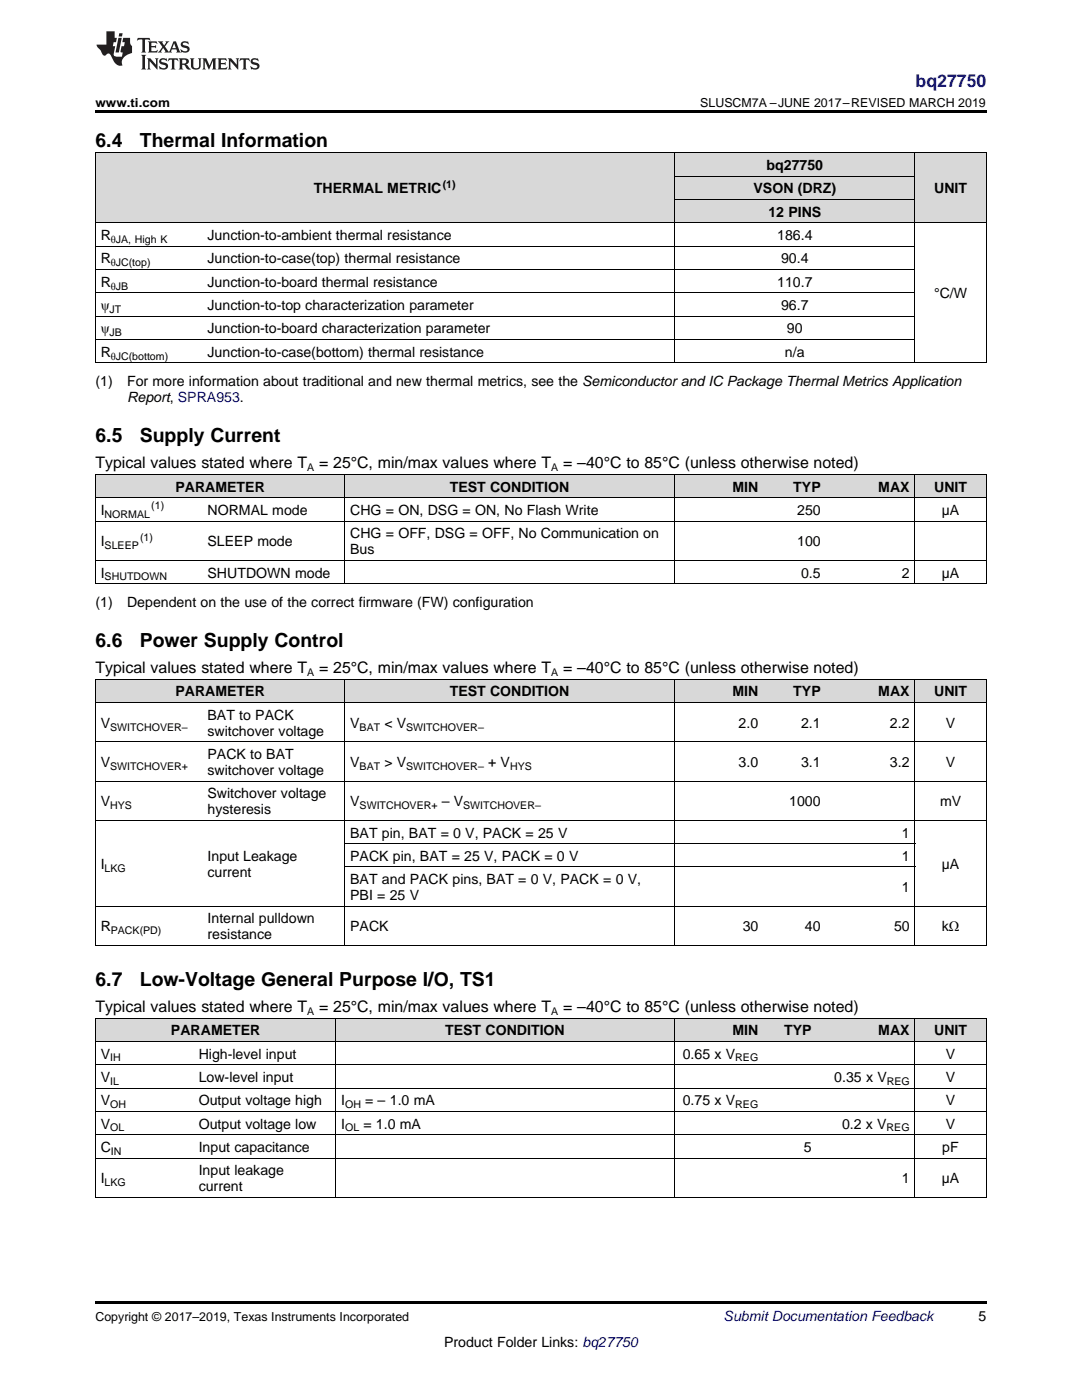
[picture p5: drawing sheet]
<svg xmlns="http://www.w3.org/2000/svg" width="216mm" height="279mm" viewBox="0 0 216 279" stroke-linecap="round" stroke-linejoin="round" font-family="sans-serif">
<defs><g id="words">
<g font-size="3.9">
<text x="19" y="29.3">6.4</text>
<text x="27.9" y="29.3">Thermal Information</text>
<text x="19" y="88.3">6.5</text>
<text x="27.9" y="88.3">Supply Current</text>
<text x="19" y="129.2">6.6</text>
<text x="27.9" y="129.2">Power Supply Control</text>
<text x="19" y="196.8">6.7</text>
<text x="27.9" y="196.8">Low-Voltage General Purpose I/O, TS1</text>
</g>
<text font-size="3.5" fill="#00f" x="182.7" y="17.3">bq27750</text>
<g font-size="3.2">
<text x="19" y="93.5">Typical values stated where T</text>
<text x="63.7" y="93.5">= 25°C, min/max values where T</text>
<text x="112.4" y="93.5">= –40°C to 85°C (unless otherwise noted)</text>
<text x="19" y="134.3">Typical values stated where T</text>
<text x="63.7" y="134.3">= 25°C, min/max values where T</text>
<text x="112.4" y="134.3">= –40°C to 85°C (unless otherwise noted)</text>
<text x="19" y="202">Typical values stated where T</text>
<text x="63.7" y="202">= 25°C, min/max values where T</text>
<text x="112.4" y="202">= –40°C to 85°C (unless otherwise noted)</text>
</g>
<g font-size="2.8">
<text x="153" y="33.9">bq27750</text>
<text x="62.7" y="38.6">THERMAL METRIC</text>
<text x="150.4" y="38.6">VSON (DRZ)</text>
<text x="186.4" y="38.6">UNIT</text>
<text x="20.1" y="47.9">R</text>
<text x="41.4" y="47.9">Junction-to-ambient thermal resistance</text>
<text x="153.3" y="43.3">12 PINS</text>
<text x="155.1" y="47.9">186.4</text>
<text x="20.1" y="52.6">R</text>
<text x="41.4" y="52.6">Junction-to-case(top) thermal resistance</text>
<text x="155.9" y="52.6">90.4</text>
<text x="20.1" y="57.2">R</text>
<text x="41.4" y="57.2">Junction-to-board thermal resistance</text>
<text x="155.1" y="57.2">110.7</text>
<text x="186.4" y="59.5">°C/W</text>
<text x="20.1" y="61.9">ψ</text>
<text x="41.4" y="61.9">Junction-to-top characterization parameter</text>
<text x="155.9" y="61.9">96.7</text>
<text x="20.1" y="66.5">ψ</text>
<text x="20.1" y="71.2">R</text>
<text x="41.4" y="66.5">Junction-to-board characterization parameter</text>
<text x="41.4" y="71.2">Junction-to-case(bottom) thermal resistance</text>
<text x="156.6" y="71.2">n/a</text>
<text x="157" y="66.5">90</text>
<text x="19" y="77">(1)</text>
<text x="25.4" y="77">For more information about traditional and new thermal metrics, see the Semiconductor and IC Package Thermal Metrics Application</text>
<text x="25.4" y="80.2">Report, SPRA953.</text>
<text x="35" y="98.1">PARAMETER</text>
<text x="89.7" y="98.1">TEST CONDITION</text>
<text x="146.2" y="98.1">MIN</text>
<text x="158.3" y="98.1">TYP</text>
<text x="175.3" y="98.1">MAX</text>
<text x="186.4" y="98.1">UNIT</text>
<text x="20.1" y="102.8">I</text>
<text x="41.4" y="102.8">NORMAL mode</text>
<text x="69.9" y="102.8">CHG = ON, DSG = ON, No Flash Write</text>
<text x="69.9" y="107.4">CHG = OFF, DSG = OFF, No Communication on</text>
<text x="159.1" y="102.8">250</text>
<text x="187.9" y="102.8">µA</text>
<text x="20.1" y="109">I</text>
<text x="41.4" y="109">SLEEP mode</text>
<text x="69.9" y="110.6">Bus</text>
<text x="159.1" y="109">100</text>
<text x="20.1" y="115.3">I</text>
<text x="41.4" y="115.3">SHUTDOWN mode</text>
<text x="159.8" y="115.3">0.5</text>
<text x="180" y="115.3">2</text>
<text x="187.9" y="115.3">µA</text>
<text x="19" y="121.1">(1)</text>
<text x="25.4" y="121.1">Dependent on the use of the correct firmware (FW) configuration</text>
<text x="35" y="139">PARAMETER</text>
<text x="41.4" y="143.7">BAT to PACK</text>
<text x="89.7" y="139">TEST CONDITION</text>
<text x="146.2" y="139">MIN</text>
<text x="158.3" y="139">TYP</text>
<text x="175.3" y="139">MAX</text>
<text x="186.4" y="139">UNIT</text>
<text x="20.1" y="145.2">V</text>
<text x="41.4" y="146.8">switchover voltage</text>
<text x="69.9" y="145.2">V</text>
<text x="76.7" y="145.2">&lt; V</text>
<text x="147.4" y="145.2">2.0</text>
<text x="159.8" y="145.2">2.1</text>
<text x="177.6" y="145.2">2.2</text>
<text x="188.7" y="145.2">V</text>
<text x="20.1" y="153.1">V</text>
<text x="41.4" y="151.5">PACK to BAT</text>
<text x="41.4" y="154.7">switchover voltage</text>
<text x="69.9" y="153.1">V</text>
<text x="76.7" y="153.1">&gt; V</text>
<text x="97.4" y="153.1">+ V</text>
<text x="147.4" y="153.1">3.0</text>
<text x="159.8" y="153.1">3.1</text>
<text x="177.6" y="153.1">3.2</text>
<text x="188.7" y="153.1">V</text>
<text x="20.1" y="160.9">V</text>
<text x="41.4" y="159.3">Switchover voltage</text>
<text x="69.9" y="160.9">V</text>
<text x="88.2" y="160.9">– V</text>
<text x="157.5" y="160.9">1000</text>
<text x="187.6" y="160.9">mV</text>
<text x="41.4" y="162.5">hysteresis</text>
<text x="69.9" y="167.1">BAT pin, BAT = 0 V, PACK = 25 V</text>
<text x="180" y="167.1">1</text>
<text x="20.1" y="173.4">I</text>
<text x="41.4" y="171.8">Input Leakage</text>
<text x="69.9" y="171.8">PACK pin, BAT = 25 V, PACK = 0 V</text>
<text x="180" y="171.8">1</text>
<text x="187.9" y="173.4">µA</text>
<text x="41.4" y="175">current</text>
<text x="69.9" y="176.5">BAT and PACK pins, BAT = 0 V, PACK = 0 V,</text>
<text x="69.9" y="179.6">PBI = 25 V</text>
<text x="180" y="178">1</text>
<text x="20.1" y="185.9">R</text>
<text x="41.4" y="184.3">Internal pulldown</text>
<text x="69.9" y="185.9">PACK</text>
<text x="148.2" y="185.9">30</text>
<text x="160.6" y="185.9">40</text>
<text x="178.4" y="185.9">50</text>
<text x="187.9" y="185.9">kΩ</text>
<text x="41.4" y="187.5">resistance</text>
<text x="34.1" y="206.6">PARAMETER</text>
<text x="88.8" y="206.6">TEST CONDITION</text>
<text x="146.2" y="206.6">MIN</text>
<text x="156.5" y="206.6">TYP</text>
<text x="175.3" y="206.6">MAX</text>
<text x="186.4" y="206.6">UNIT</text>
<text x="20.1" y="211.3">V</text>
<text x="20.1" y="215.9">V</text>
<text x="39.7" y="211.3">High-level input</text>
<text x="39.7" y="215.9">Low-level input</text>
<text x="136.2" y="211.3">0.65 x V</text>
<text x="166.5" y="215.9">0.35 x V</text>
<text x="188.7" y="211.3">V</text>
<text x="188.7" y="215.9">V</text>
<text x="20.1" y="220.6">V</text>
<text x="39.7" y="220.6">Output voltage high</text>
<text x="68.1" y="220.6">I</text>
<text x="72.9" y="220.6">= – 1.0 mA</text>
<text x="136.2" y="220.6">0.75 x V</text>
<text x="188.7" y="220.6">V</text>
<text x="20.1" y="225.2">V</text>
<text x="39.7" y="225.2">Output voltage low</text>
<text x="68.1" y="225.2">I</text>
<text x="72.5" y="225.2">= 1.0 mA</text>
<text x="168" y="225.2">0.2 x V</text>
<text x="188.7" y="225.2">V</text>
<text x="20.1" y="229.9">C</text>
<text x="39.7" y="229.9">Input capacitance</text>
<text x="160.4" y="229.9">5</text>
<text x="188" y="229.9">pF</text>
<text x="20.1" y="236.1">I</text>
<text x="39.7" y="234.6">Input leakage</text>
<text x="39.7" y="237.7">current</text>
<text x="180" y="236.1">1</text>
<text x="187.9" y="236.1">µA</text>
<text x="195.3" y="263.6">5</text>
<text x="88.6" y="268.9">Product Folder Links: bq27750</text>
</g>
<text font-size="2.8" fill="#0000c8" x="144.4" y="263.6">Submit Documentation Feedback</text>
<g font-size="2.5">
<text x="19" y="21.4">www.ti.com</text>
<text x="139.7" y="21.4">SLUSCM7A –JUNE 2017–REVISED MARCH 2019</text>
<text x="19" y="263.6">Copyright © 2017–2019, Texas Instruments Incorporated</text>
</g>
<g font-size="2.1">
<text x="88.3" y="37.5">(1)</text>
<text x="22.1" y="48.5">θJA, High K</text>
<text x="22.1" y="53.1">θJC(top)</text>
<text x="22.1" y="57.8">θJB</text>
<text x="21.9" y="62.4">JT</text>
<text x="21.9" y="67.1">JB</text>
<text x="22.1" y="71.8">θJC(bottom)</text>
<text x="61.3" y="94.1">A</text>
<text x="110" y="94.1">A</text>
<text x="30.2" y="101.6">(1)</text>
<text x="20.9" y="103.3">NORMAL</text>
<text x="27.9" y="107.9">(1)</text>
<text x="20.9" y="109.6">SLEEP</text>
<text x="20.9" y="115.8">SHUTDOWN</text>
<text x="61.3" y="135">A</text>
<text x="110" y="135">A</text>
<text x="22" y="145.8">SWITCHOVER–</text>
<text x="71.8" y="145.8">BAT</text>
<text x="81" y="145.8">SWITCHOVER–</text>
<text x="22" y="153.6">SWITCHOVER+</text>
<text x="71.8" y="153.6">BAT</text>
<text x="81" y="153.6">SWITCHOVER–</text>
<text x="101.8" y="153.6">HYS</text>
<text x="22" y="161.5">HYS</text>
<text x="71.8" y="161.5">SWITCHOVER+</text>
<text x="92.4" y="161.5">SWITCHOVER–</text>
<text x="20.9" y="174">LKG</text>
<text x="22.1" y="186.4">PACK(PD)</text>
<text x="61.3" y="202.6">A</text>
<text x="110" y="202.6">A</text>
<text x="22" y="211.8">IH</text>
<text x="146.7" y="211.8">REG</text>
<text x="22" y="216.5">IL</text>
<text x="22" y="221.2">OH</text>
<text x="68.9" y="221.2">OH</text>
<text x="146.7" y="221.2">REG</text>
<text x="177" y="216.5">REG</text>
<text x="22" y="225.8">OL</text>
<text x="68.9" y="225.8">OL</text>
<text x="176.9" y="225.8">REG</text>
<text x="22.1" y="230.5">IN</text>
<text x="20.9" y="236.7">LKG</text>
</g>
</g></defs>
<g fill="#d8d8d8">
<path d="M19 203.2h19.6v4.7h-19.6z"/>
<path d="M38.6 203.2h28.4v4.7h-28.4z"/>
<path d="M67 203.2h67.6v4.7h-67.6z"/>
<path d="M134.6 203.2h17.8v4.7h-17.8z"/>
<path d="M152.4 203.2h10.7v4.7h-10.7z"/>
<path d="M163.1 203.2h19.5v4.7h-19.5z"/>
<path d="M182.6 203.2h14.2v4.7h-14.2z"/>
<path d="M19 135.6h21.4v4.7h-21.4z"/>
<path d="M40.4 135.6h28.4v4.7h-28.4z"/>
<path d="M68.8 135.6h65.8v4.7h-65.8z"/>
<path d="M134.6 135.6h17.8v4.7h-17.8z"/>
<path d="M152.4 135.6h12.4v4.7h-12.4z"/>
<path d="M164.8 135.6h17.8v4.7h-17.8z"/>
<path d="M182.6 135.6h14.2v4.7h-14.2z"/>
<path d="M19 94.7h21.4v4.7h-21.4z"/>
<path d="M40.4 94.7h28.4v4.7h-28.4z"/>
<path d="M68.8 94.7h7.1v4.7h-7.1z"/>
<path d="M75.9 94.7h58.7v4.7h-58.7z"/>
<path d="M134.6 94.7h17.8v4.7h-17.8z"/>
<path d="M152.4 94.7h12.4v4.7h-12.4z"/>
<path d="M164.8 94.7h17.8v4.7h-17.8z"/>
<path d="M182.6 94.7h14.2v4.7h-14.2z"/>
<path d="M19 30.6h21.4v13.9h-21.4z"/>
<path d="M40.4 30.6h94.2v13.9h-94.2z"/>
<path d="M182.6 30.6h14.2v13.9h-14.2z"/>
<path d="M134.6 39.9h48v4.6h-48z"/>
<path d="M134.6 35.2h48v4.7h-48z"/>
<path d="M134.6 30.6h48v4.6h-48z"/>
</g>
<g fill="#000">
<path d="M19 22h177.8v.5h-177.8zM19 72.4l.2 .1zM134.5 72.4l.1 .1zM182.5 72.4l.1 .1zM196.7 72.4l.1 .1zM19 116.5h.2zM68.7 116.5h.1zM75.8 116.5h.1zM134.5 116.5h.1zM182.5 116.5h.1zM196.7 116.5h.1zM19 188.7h.2z"/>
<path d="M68.7 188.7h.1zM134.5 188.7h.1zM182.5 188.7h.1zM196.7 188.7h.1zM19 239h.2zM66.9 239h.1zM134.5 239h.1zM182.5 239h.1zM196.7 239h.1zM19 259.7h177.8v.5h-177.8z"/>
</g>
<g fill="none" stroke="#000" stroke-width=".2">
<path d="M19 30.5h177.8M19.1 30.5v42M134.6 30.5v42M134.6 39.8h48M134.6 35.2h48M182.5 30.5v42M196.8 30.5v42M19 58.4h163.6M19 53.8h163.6M19 49.1h163.6M19 44.5h177.8M19 72.4h177.8"/>
<path d="M19 67.8h163.6M19 63.1h163.6M19 94.7h177.8v21.8M19 99.3h177.8M19.1 94.7v21.8M68.8 94.7v21.8M134.6 94.7v21.8M182.5 94.7v21.8M19 116.5h177.8M19 111.8h177.8M19 104h177.8M19 135.6h177.8"/>
<path d="M19.1 135.6v53.1M68.8 135.6v53.1M134.6 135.6v53.1M182.5 135.6v53.1M196.8 135.6v53.1M19 155.9h177.8M19 148h177.8M19 140.2h177.8M19 163.7h177.8M68.8 173h113.8M68.8 168.4h113.8M19 188.7h177.8"/>
<path d="M19 180.9h177.8M19 203.2h177.8v35.8M19 217.2h177.8M19 212.5h177.8M19 207.8h177.8M19.1 203.2v35.8M67 203.2v35.8M134.6 203.2v35.8M182.5 203.2v35.8M19 239h177.8M19 231.1h177.8M19 226.5h177.8"/>
<path d="M19 221.8h177.8"/>
</g>
<g fill="#231f20">
<path d="M27.5 7.6l-.1 .5 .4-.2h.6v.1v2.1l-.2 .4h1l-.3-.4v-2.1l.1-.1h.5l.5 .2-.2-.5zM29.5 8.3l.2 .3v1.5l-.2 .4h1.8l.2-.6a1.04 1.04 0 0 1-1.3 .2v-.7h.6l.3 .2v-.6l-.3 .2h-.6v-.6l.8-.1 .4 .3-.2-.5zM31.5 8.3l.9 1.1-.9 1.1h.8l-.2-.2 .5-.7 .4 .7-.2 .2h1.5l-.1-.2 .1-.4h.9l.1 .4-.2 .2h1l-.3-.3-.7-1.9h-.5l-.9 2-.8-1 .9-1h-.8l.1 .3-.3 .5-.4-.6 .2-.2zM34.7 8.6l.4 1h-.7zM36.3 8.4a.63 .63 0 0 0-.2 .7 .63 .63 0 0 0 .6 .4l.6 .2 .1 .2a.75 .75 0 0 1-.7 .4 .75 .75 0 0 1-.6-.5l.1 .7 .1-.1a1.11 1.11 0 0 0 1.5-.6 1.13 1.13 0 0 0-1.2-.8l-.1-.4a1.04 1.04 0 0 1 1.2 .2l-.2-.5-.1 .1-.5-.2zM28.2 10.9l.2 .4v2.2l-.2 .4h1l-.3-.4v-2.2l.3-.4zM29.3 11.6l.3 .4v1.5l-.3 .4h.8l-.2-.4v-1.3l1.5 1.7v-1.9l.2-.4h-.7l.2 .4v.9l-1.1-1.3zM32 11.8a.62 .62 0 0 0-.2 .7 .62 .62 0 0 0 .6 .4l.6 .1 .1 .3a.76 .76 0 0 1-.7 .3 .76 .76 0 0 1-.6-.4l.1 .7 .1-.1a1.11 1.11 0 0 0 1.5-.6 1.13 1.13 0 0 0-1.2-.8l-.1-.4a1.04 1.04 0 0 1 1.2 .2l-.2-.6-.1 .1-.5-.1zM33.7 11.6l-.2 .6a.61 .61 0 0 1 .8-.3v1.6l-.2 .4h.9l-.2-.4v-1.6a.63 .63 0 0 1 .8 .3l-.2-.6zM35.6 11.6l.3 .4v1.5l-.3 .4h1l-.2-.2v-.8l.5 .2a.76 .76 0 0 0 1.2 .7l-1-1a.58 .58 0 0 0 .6-.5 .58 .58 0 0 0-.5-.6zM36.4 11.9h.1a.45 .45 0 0 1 .5 .1 .45 .45 0 0 1 .1 .5l-.7 .2zM37.9 11.6l.2 .2a2.17 2.17 0 0 0 .3 1.9 .99 .99 0 0 0 1.6-.6v-1.1l.2-.4h-.7l.2 .2a1.92 1.92 0 0 1-.2 1.8 .6 .6 0 0 1-.9-.5v-1.1l.2-.4zM40.4 11.6l.2 .4v1.5l-.2 .4h.7l-.2-.4v-1.4l.8 1.8 .8-1.8v1.4l-.2 .4h.9l-.2-.4v-1.5l.2-.4h-.8l-.6 1.5-.6-1.5zM43.4 11.6l.2 .4v1.5l-.2 .4h1.8l.2-.6a1.04 1.04 0 0 1-1.3 .1v-.6h.5l.4 .2v-.6l-.4 .2h-.5v-.7h.8l.3 .3-.1-.6zM45.5 11.6l.2 .4v1.5l-.2 .4h.7l-.2-.4v-1.3l1.5 1.7v-1.9l.2-.4h-.7l.2 .4v.9l-1.1-1.3zM47.9 11.6l-.1 .6a.61 .61 0 0 1 .8-.3v1.6l-.3 .4h1l-.3-.4 .1-1.6a.63 .63 0 0 1 .7 .3l-.1-.6zM50.2 11.8a.62 .62 0 0 0-.2 .7 .62 .62 0 0 0 .6 .4l.6 .1 .2 .3a.76 .76 0 0 1-.8 .3 .76 .76 0 0 1-.6-.4l.1 .7 .2-.1a1.11 1.11 0 0 0 1.5-.6 1.13 1.13 0 0 0-1.3-.8l-.1-.4a1.04 1.04 0 0 1 1.2 .2l-.1-.6-.2 .1-.5-.1z"/>
<path d="M21.2 6.3v2.6h-1.9l.1 .4 .7 .9a.91 .91 0 0 0 1 .8 .56 .56 0 0 1 .5-.3 .56 .56 0 0 1 .5 .3l.4 .8a1.53 1.53 0 0 0 1.9 1.2 1.54 1.54 0 0 1 1-2.1l.9-.3v-1.4a1.52 1.52 0 0 1-.3-1.6h-1.4l-.2 .8h.5l-.2 .8h-.4l-.2 1v.2l.4 .1-.2 .8a1.93 1.93 0 0 1-1.6-.3l.3-1.8h-.5l.2-.8h.4l.2-.8h-.4v-1.3zM23.6 7.6l-.6 2.9h.7l.6-2.9zM23.8 6.6l-.1 .7h.6l.2-.7z"/>
</g>
<use href="#words"/>
</svg>
